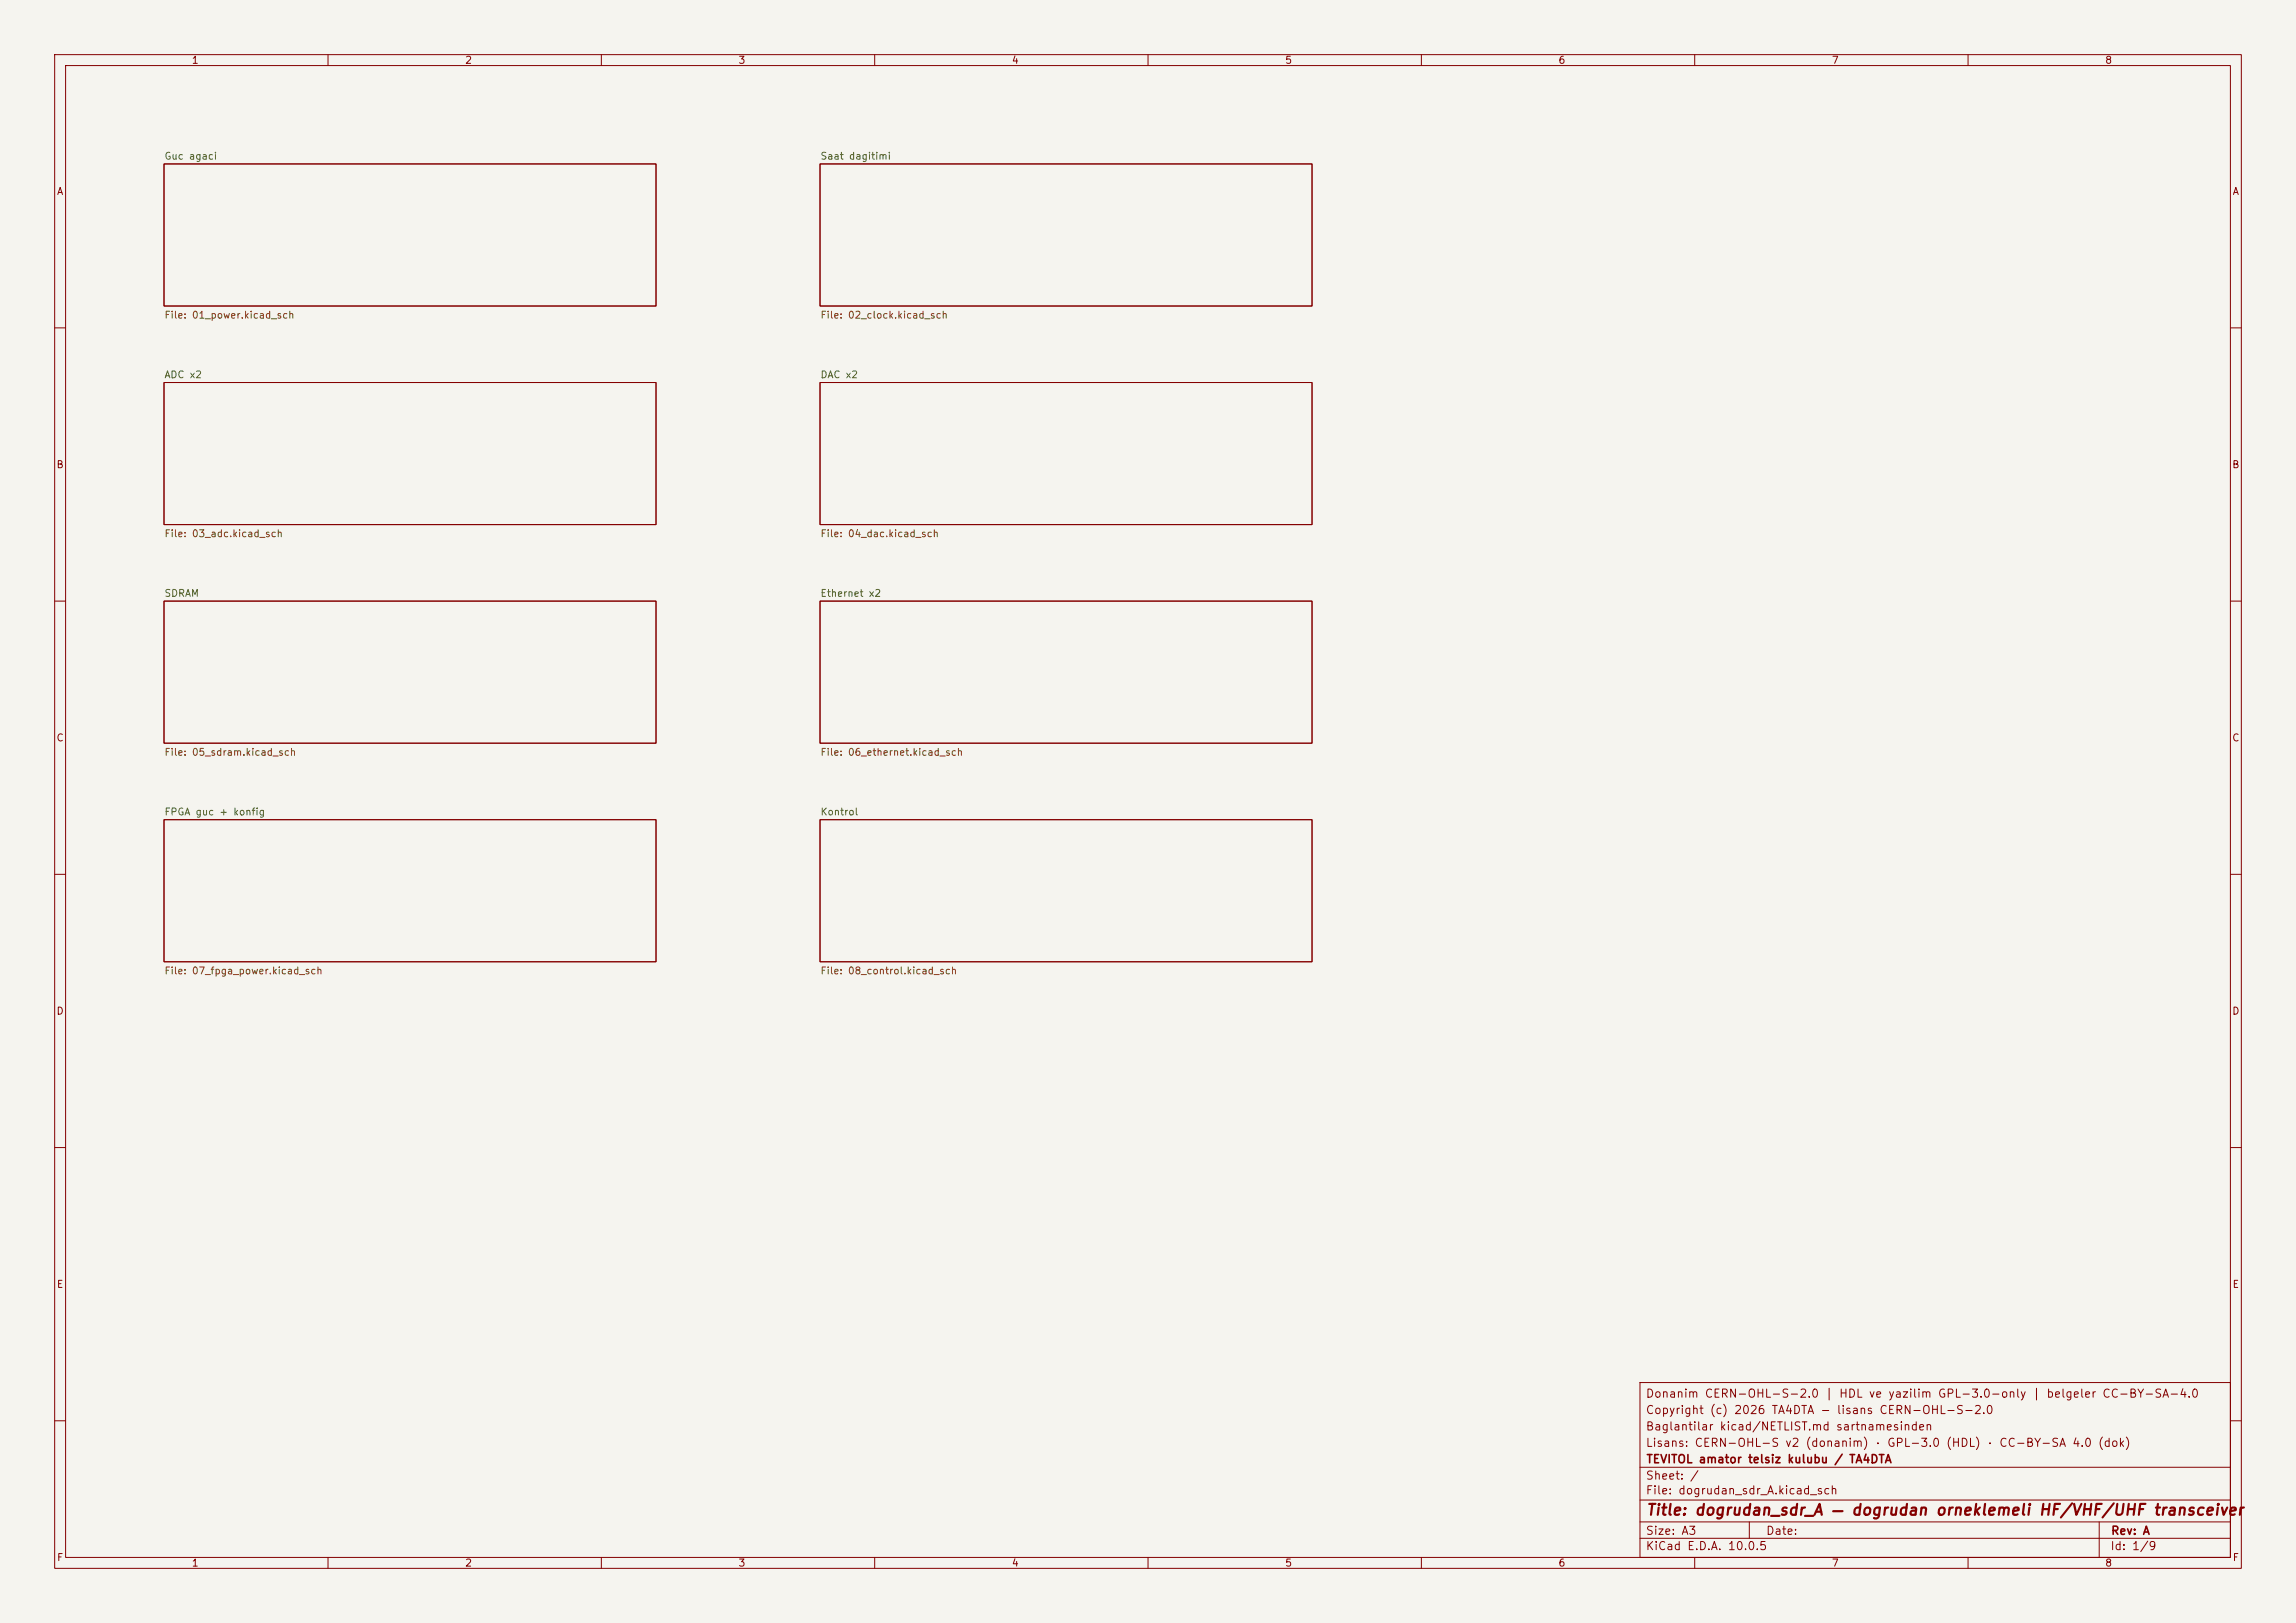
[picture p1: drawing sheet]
<svg xmlns="http://www.w3.org/2000/svg" width="420mm" height="297mm" viewBox="0 0 420 297" stroke-linecap="round" stroke-linejoin="round" font-family="sans-serif">
<defs><g id="words">
<text font-size="2" fill="#840000" x="301" y="277.8">Title: dogrudan_sdr_A — dogrudan orneklemeli HF/VHF/UHF transceiver</text>
<g font-size="1.5" fill="#840000">
<text x="300.9" y="256.1">Donanim CERN-OHL-S-2.0 | HDL ve yazilim GPL-3.0-only | belgeler CC-BY-SA-4.0</text>
<text x="300.9" y="262.1">Baglantilar kicad/NETLIST.md sartnamesinden</text>
<text x="300.9" y="259.1">Copyright (c) 2026 TA4DTA - lisans CERN-OHL-S-2.0</text>
<text x="300.9" y="265.1">Lisans: CERN-OHL-S v2 (donanim) · GPL-3.0 (HDL) · CC-BY-SA 4.0 (dok)</text>
<text x="301" y="268.1">TEVITOL amator telsiz kulubu / TA4DTA</text>
<text x="300.9" y="273.8">File: dogrudan_sdr_A.kicad_sch</text>
<text x="300.9" y="271.1">Sheet: /</text>
<text x="300.9" y="281.2">Size: A3</text>
<text x="322.9" y="281.2">Date:</text>
<text x="386" y="281.2">Rev: A</text>
<text x="300.9" y="284">KiCad E.D.A. 10.0.5</text>
<text x="385.9" y="284">Id: 1/9</text>
</g>
<g font-size="1.3" fill="#840000">
<text x="35" y="12">1</text>
<text x="85" y="12">2</text>
<text x="135" y="12">3</text>
<text x="185" y="12">4</text>
<text x="235" y="12">5</text>
<text x="285" y="12">6</text>
<text x="335" y="12">7</text>
<text x="385" y="12">8</text>
<text x="10.3" y="36">A</text>
<text x="408.3" y="36">A</text>
<text x="10.2" y="86">B</text>
<text x="408.2" y="86">B</text>
<text x="10.2" y="136">C</text>
<text x="408.2" y="136">C</text>
<text x="10.2" y="186">D</text>
<text x="408.2" y="186">D</text>
<text x="10.3" y="236">E</text>
<text x="408.3" y="236">E</text>
<text x="10.3" y="286">F</text>
<text x="35" y="287">1</text>
<text x="85" y="287">2</text>
<text x="135" y="287">3</text>
<text x="185" y="287">4</text>
<text x="235" y="287">5</text>
<text x="285" y="287">6</text>
<text x="335" y="287">7</text>
<text x="385" y="287">8</text>
<text x="408.3" y="286">F</text>
</g>
<g font-size="1.3" fill="#006464">
<text x="30" y="29.5">Guc agaci</text>
<text x="150" y="29.5">Saat dagitimi</text>
<text x="30" y="69.5">ADC x2</text>
<text x="150" y="69.5">DAC x2</text>
<text x="30" y="109.5">SDRAM</text>
<text x="150" y="109.5">Ethernet x2</text>
<text x="30" y="149.5">FPGA guc + konfig</text>
<text x="150" y="149.5">Kontrol</text>
</g>
<g font-size="1.3" fill="#725600">
<text x="30" y="58.6">File: 01_power.kicad_sch</text>
<text x="150" y="58.6">File: 02_clock.kicad_sch</text>
<text x="30" y="98.6">File: 03_adc.kicad_sch</text>
<text x="150" y="98.6">File: 04_dac.kicad_sch</text>
<text x="30" y="138.6">File: 05_sdram.kicad_sch</text>
<text x="150" y="138.6">File: 06_ethernet.kicad_sch</text>
<text x="30" y="178.6">File: 07_fpga_power.kicad_sch</text>
<text x="150" y="178.6">File: 08_control.kicad_sch</text>
</g>
</g></defs>
<path d="M0 0h420v297h-420z" fill="#f5f4ef" stroke="#f5f4ef" stroke-width=".18"/>
<g fill="none" stroke="#840000" stroke-width=".18">
<path d="M10 10h400v277h-400zM12 12h396v273h-396zM60 10v2M110 10v2M160 10v2M210 10v2M260 10v2M310 10v2M360 10v2M30 30h90v26h-90zM150 30h90v26h-90zM10 60h2"/>
<path d="M30 70h90v26h-90zM150 70h90v26h-90zM408 60h2M10 110h2M30 110h90v26h-90zM150 110h90v26h-90zM408 110h2M10 160h2M30 150h90v26h-90zM150 150h90v26h-90zM408 160h2M10 210h2"/>
<path d="M408 210h2M300 253h108v32h-108zM10 260h2M300 278.5h108M300 274.5h108M300 268.5h108M320 278.5v3M384 278.5v6.5M408 260h2M60 285v2M110 285v2M160 285v2"/>
<path d="M210 285v2M260 285v2M300 281.5h108M310 285v2M360 285v2"/>
</g>
<use href="#words"/>
</svg>
